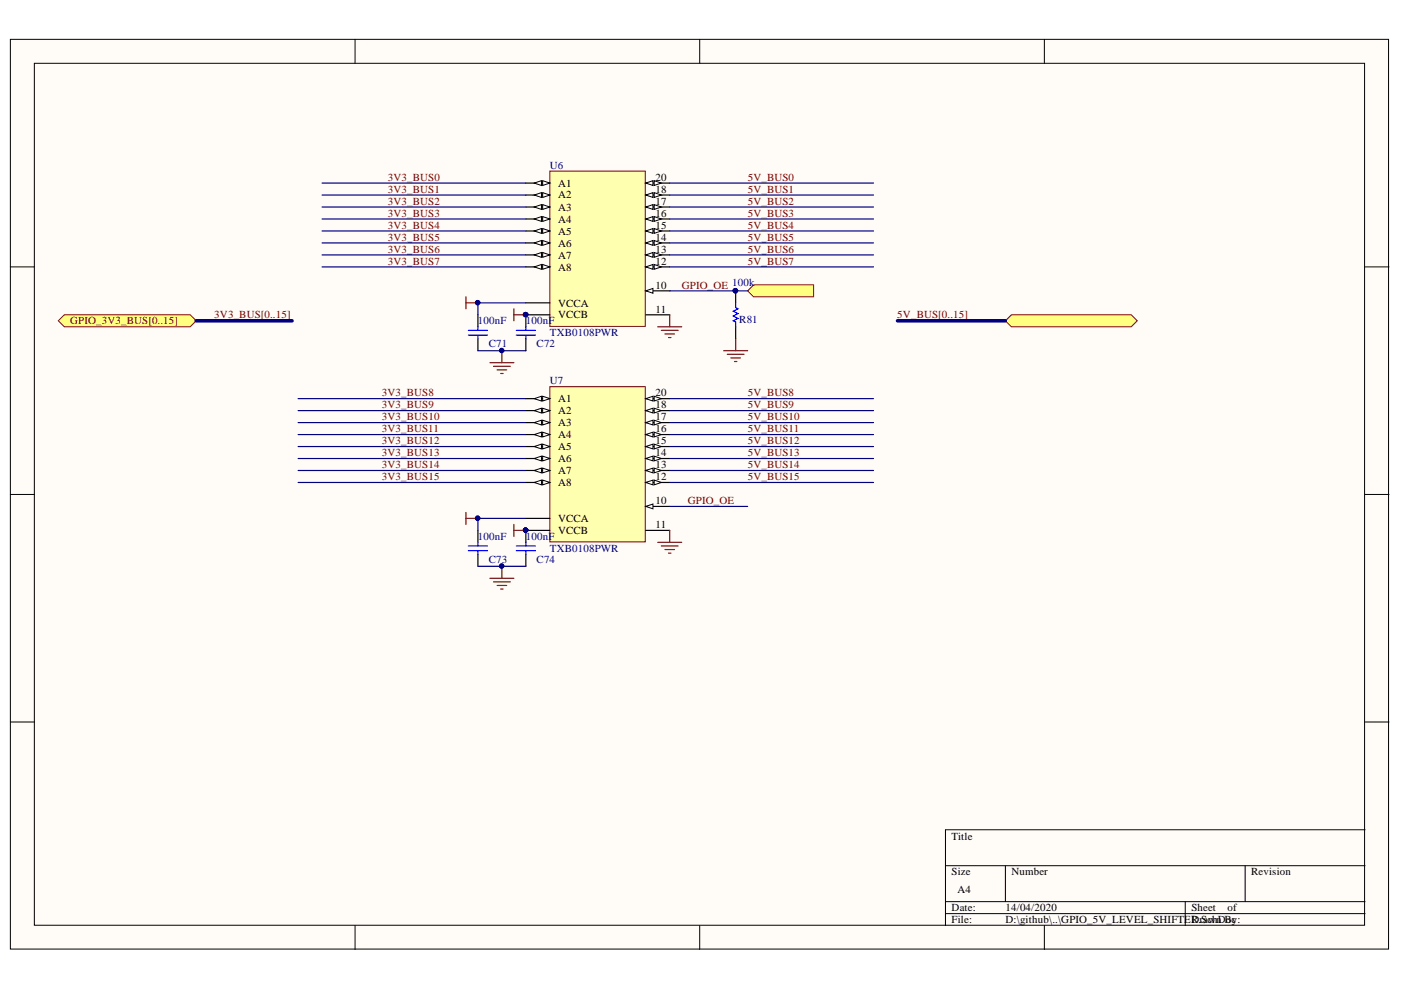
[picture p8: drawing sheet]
<svg xmlns="http://www.w3.org/2000/svg" width="297mm" height="210mm" viewBox="0 0 297 210" stroke-linecap="round" stroke-linejoin="round" font-family="sans-serif">
<defs><g id="words">
<g font-size="2.3" fill="#000080">
<text x="116.6" y="35.7">U6</text>
<text x="101.3" y="68.8">100nF</text>
<text x="111.5" y="68.8">100nF</text>
<text x="116.6" y="71.3">TXB0108PWR</text>
<text x="156.7" y="68.5">R81</text>
<text x="103.6" y="73.6">C71</text>
<text x="113.8" y="73.6">C72</text>
<text x="116.6" y="81.5">U7</text>
<text x="101.3" y="114.5">100nF</text>
<text x="103.6" y="119.3">C73</text>
<text x="111.5" y="114.5">100nF</text>
<text x="113.8" y="119.3">C74</text>
<text x="116.6" y="117.1">TXB0108PWR</text>
</g>
<g font-size="2.3" fill="#800000">
<text x="82.2" y="38.3">3V3_BUS0</text>
<text x="82.2" y="40.8">3V3_BUS1</text>
<text x="158.5" y="38.3">5V_BUS0</text>
<text x="158.5" y="40.8">5V_BUS1</text>
<text x="82.2" y="43.4">3V3_BUS2</text>
<text x="82.2" y="46">3V3_BUS3</text>
<text x="158.5" y="43.4">5V_BUS2</text>
<text x="158.5" y="46">5V_BUS3</text>
<text x="82.2" y="48.5">3V3_BUS4</text>
<text x="82.2" y="51">3V3_BUS5</text>
<text x="82.2" y="53.6">3V3_BUS6</text>
<text x="158.5" y="48.5">5V_BUS4</text>
<text x="158.5" y="51">5V_BUS5</text>
<text x="158.5" y="53.6">5V_BUS6</text>
<text x="82.2" y="56.1">3V3_BUS7</text>
<text x="158.5" y="56.1">5V_BUS7</text>
<text x="144.6" y="61.2">GPIO_OE 100k</text>
<text x="14.9" y="68.8">GPIO_3V3_BUS[0..15]</text>
<text x="45.4" y="67.5">3V3_BUS[0..15]</text>
<text x="190.2" y="67.5">5V_BUS[0..15]</text>
<text x="81" y="84">3V3_BUS8</text>
<text x="81" y="86.5">3V3_BUS9</text>
<text x="81" y="89.1">3V3_BUS10</text>
<text x="158.5" y="84">5V_BUS8</text>
<text x="158.5" y="86.5">5V_BUS9</text>
<text x="158.5" y="89.1">5V_BUS10</text>
<text x="81" y="91.6">3V3_BUS11</text>
<text x="81" y="94.2">3V3_BUS12</text>
<text x="158.5" y="91.6">5V_BUS11</text>
<text x="158.5" y="94.2">5V_BUS12</text>
<text x="81" y="96.7">3V3_BUS13</text>
<text x="81" y="99.2">3V3_BUS14</text>
<text x="81" y="101.8">3V3_BUS15</text>
<text x="158.5" y="96.7">5V_BUS13</text>
<text x="158.5" y="99.2">5V_BUS14</text>
<text x="158.5" y="101.8">5V_BUS15</text>
<text x="145.8" y="106.9">GPIO_OE</text>
</g>
<g font-size="2.3">
<text x="118.3" y="39.5">A1</text>
<text x="139" y="40.8">18</text>
<text x="139" y="38.3">20</text>
<text x="118.3" y="42.1">A2</text>
<text x="118.3" y="44.7">A3</text>
<text x="118.3" y="47.2">A4</text>
<text x="139" y="46">16</text>
<text x="139" y="43.4">17</text>
<text x="118.3" y="49.8">A5</text>
<text x="118.3" y="52.3">A6</text>
<text x="139" y="53.6">13</text>
<text x="139" y="51">14</text>
<text x="139" y="48.5">15</text>
<text x="118.3" y="54.8">A7</text>
<text x="118.3" y="57.4">A8</text>
<text x="139" y="56.1">12</text>
<text x="118.3" y="65">VCCA</text>
<text x="139" y="61.2">10</text>
<text x="118.3" y="67.5">VCCB</text>
<text x="139" y="66.3">11</text>
<text x="118.3" y="85.3">A1</text>
<text x="118.3" y="87.8">A2</text>
<text x="139" y="89.1">17</text>
<text x="139" y="86.5">18</text>
<text x="139" y="84">20</text>
<text x="118.3" y="90.3">A3</text>
<text x="118.3" y="92.9">A4</text>
<text x="118.3" y="95.4">A5</text>
<text x="139" y="94.2">15</text>
<text x="139" y="91.6">16</text>
<text x="118.3" y="98">A6</text>
<text x="118.3" y="100.5">A7</text>
<text x="139" y="101.8">12</text>
<text x="139" y="99.2">13</text>
<text x="139" y="96.7">14</text>
<text x="118.3" y="103">A8</text>
<text x="139" y="106.9">10</text>
<text x="118.3" y="113.3">VCCB</text>
<text x="118.3" y="110.7">VCCA</text>
<text x="139" y="112">11</text>
<text x="201.8" y="178">Title</text>
<text x="201.8" y="185.6">Size</text>
<text x="214.4" y="185.6">Number</text>
<text x="265.3" y="185.6">Revision</text>
<text x="203" y="189.4">A4</text>
<text x="201.8" y="193.2">Date:</text>
<text x="201.8" y="195.7">File:</text>
<text x="213.2" y="193.2">14/04/2020</text>
<text x="213.2" y="195.7">D:\github\..\GPIO_5V_LEVEL_SHIFTER.SchDBy:</text>
<text x="252.6" y="193.2">Sheet</text>
<text x="252.6" y="195.7">Drawn oc</text>
<text x="260.2" y="193.2">of</text>
</g>
</g></defs>
<g fill="#fffcf8" stroke="#000" stroke-width=".21">
<path d="M2.2 8.3h292.2v192.9h-292.2z"/>
<path d="M7.3 13.4h282v182.8h-282z"/>
</g>
<g fill="none" stroke="#000" stroke-width=".21">
<path d="M75.3 8.3v5.1M148.4 8.3v5.1M221.4 8.3v5.1M2.2 56.6h5.1M289.4 56.6h5.1M2.2 104.8h5.1M289.4 104.8h5.1M2.2 153.1h5.1M289.4 153.1h5.1M289.4 175.9h-88.9v20.3M75.3 196.2v5.1M148.4 196.2v5.1"/>
<path d="M200.5 183.6h88.9M200.5 191.2h88.9M200.5 193.7h88.9M213.2 183.6v7.6M221.4 196.2v5.1M251.3 191.2v5M264 183.6v7.6"/>
</g>
<path d="M116.6 36.3h20.2v32.9h-20.2z" fill="#ffffb0" stroke="#800000" stroke-width=".21"/>
<path d="M111.5 38.8h5.1" fill="none" stroke="#000" stroke-width=".25"/>
<path d="M115.1 38.3l1.5 .5-1.5 .5z" fill="#fffcf8"/>
<path d="M115.1 38.3l1.5 .5-1.5 .5z" fill="none" stroke="#000" stroke-width=".21"/>
<path d="M113.3 38.8l1.5-.5v1z" fill="#fffcf8"/>
<path d="M113.3 38.8l1.5-.5v1z" fill="none" stroke="#000" stroke-width=".21"/>
<path d="M136.9 61.7h5.1" fill="none" stroke="#000" stroke-width=".25"/>
<path d="M136.9 61.7l1.5-.5v1z" fill="#fffcf8"/>
<path d="M136.9 61.7l1.5-.5v1z" fill="none" stroke="#000" stroke-width=".21"/>
<path d="M136.9 56.6h5.1M136.9 66.7h5.1" fill="none" stroke="#000" stroke-width=".25"/>
<path d="M136.9 56.6l1.5-.5v1z" fill="#fffcf8"/>
<path d="M136.9 56.6l1.5-.5v1z" fill="none" stroke="#000" stroke-width=".21"/>
<path d="M138.7 56.1l1.5 .5-1.5 .5z" fill="#fffcf8"/>
<path d="M138.7 56.1l1.5 .5-1.5 .5z" fill="none" stroke="#000" stroke-width=".21"/>
<path d="M136.9 54h5.1" fill="none" stroke="#000" stroke-width=".25"/>
<path d="M136.9 54l1.5-.5v1.1z" fill="#fffcf8"/>
<path d="M136.9 54l1.5-.5v1.1z" fill="none" stroke="#000" stroke-width=".21"/>
<path d="M138.7 53.5l1.5 .5-1.5 .6z" fill="#fffcf8"/>
<path d="M138.7 53.5l1.5 .5-1.5 .6z" fill="none" stroke="#000" stroke-width=".21"/>
<path d="M136.9 51.5h5.1" fill="none" stroke="#000" stroke-width=".25"/>
<path d="M136.9 51.5l1.5-.5v1z" fill="#fffcf8"/>
<path d="M136.9 51.5l1.5-.5v1z" fill="none" stroke="#000" stroke-width=".21"/>
<path d="M138.7 51l1.5 .5-1.5 .5z" fill="#fffcf8"/>
<path d="M138.7 51l1.5 .5-1.5 .5z" fill="none" stroke="#000" stroke-width=".21"/>
<path d="M136.9 49h5.1" fill="none" stroke="#000" stroke-width=".25"/>
<path d="M136.9 49l1.5-.5v1z" fill="#fffcf8"/>
<path d="M136.9 49l1.5-.5v1z" fill="none" stroke="#000" stroke-width=".21"/>
<path d="M138.7 48.5l1.5 .5-1.5 .5z" fill="#fffcf8"/>
<path d="M138.7 48.5l1.5 .5-1.5 .5z" fill="none" stroke="#000" stroke-width=".21"/>
<path d="M136.9 46.4h5.1" fill="none" stroke="#000" stroke-width=".25"/>
<path d="M136.9 46.4l1.5-.5v1z" fill="#fffcf8"/>
<path d="M136.9 46.4l1.5-.5v1z" fill="none" stroke="#000" stroke-width=".21"/>
<path d="M138.7 45.9l1.5 .5-1.5 .5z" fill="#fffcf8"/>
<path d="M138.7 45.9l1.5 .5-1.5 .5z" fill="none" stroke="#000" stroke-width=".21"/>
<path d="M136.9 43.9h5.1" fill="none" stroke="#000" stroke-width=".25"/>
<path d="M136.9 43.9l1.5-.5v1z" fill="#fffcf8"/>
<path d="M136.9 43.9l1.5-.5v1z" fill="none" stroke="#000" stroke-width=".21"/>
<path d="M138.7 43.4l1.5 .5-1.5 .5z" fill="#fffcf8"/>
<path d="M138.7 43.4l1.5 .5-1.5 .5z" fill="none" stroke="#000" stroke-width=".21"/>
<path d="M136.9 41.4h5.1" fill="none" stroke="#000" stroke-width=".25"/>
<path d="M136.9 41.4l1.5-.6v1.1z" fill="#fffcf8"/>
<path d="M136.9 41.4l1.5-.6v1.1z" fill="none" stroke="#000" stroke-width=".21"/>
<path d="M138.7 40.8l1.5 .6-1.5 .5z" fill="#fffcf8"/>
<path d="M138.7 40.8l1.5 .6-1.5 .5z" fill="none" stroke="#000" stroke-width=".21"/>
<path d="M136.9 38.8h5.1M111.5 66.7h5.1M111.5 64.2h5.1" fill="none" stroke="#000" stroke-width=".25"/>
<circle cx="111.4" cy="66.7" r=".46" fill="#000080" stroke="#000080" stroke-width=".21"/>
<path d="M136.9 38.8l1.5-.5v1z" fill="#fffcf8"/>
<path d="M136.9 38.8l1.5-.5v1z" fill="none" stroke="#000" stroke-width=".21"/>
<path d="M138.7 38.3l1.5 .5-1.5 .5z" fill="#fffcf8"/>
<path d="M138.7 38.3l1.5 .5-1.5 .5z" fill="none" stroke="#000" stroke-width=".21"/>
<path d="M111.5 41.4h5.1" fill="none" stroke="#000" stroke-width=".25"/>
<path d="M115.1 40.8l1.5 .6-1.5 .5z" fill="#fffcf8"/>
<path d="M115.1 40.8l1.5 .6-1.5 .5z" fill="none" stroke="#000" stroke-width=".21"/>
<path d="M113.3 41.4l1.5-.6v1.1z" fill="#fffcf8"/>
<path d="M113.3 41.4l1.5-.6v1.1z" fill="none" stroke="#000" stroke-width=".21"/>
<path d="M111.5 43.9h5.1" fill="none" stroke="#000" stroke-width=".25"/>
<path d="M115.1 43.4l1.5 .5-1.5 .5z" fill="#fffcf8"/>
<path d="M115.1 43.4l1.5 .5-1.5 .5z" fill="none" stroke="#000" stroke-width=".21"/>
<path d="M113.3 43.9l1.5-.5v1z" fill="#fffcf8"/>
<path d="M113.3 43.9l1.5-.5v1z" fill="none" stroke="#000" stroke-width=".21"/>
<path d="M111.5 46.4h5.1" fill="none" stroke="#000" stroke-width=".25"/>
<path d="M115.1 45.9l1.5 .5-1.5 .5z" fill="#fffcf8"/>
<path d="M115.1 45.9l1.5 .5-1.5 .5z" fill="none" stroke="#000" stroke-width=".21"/>
<path d="M113.3 46.4l1.5-.5v1z" fill="#fffcf8"/>
<path d="M113.3 46.4l1.5-.5v1z" fill="none" stroke="#000" stroke-width=".21"/>
<path d="M111.5 49h5.1" fill="none" stroke="#000" stroke-width=".25"/>
<path d="M115.1 48.5l1.5 .5-1.5 .5z" fill="#fffcf8"/>
<path d="M115.1 48.5l1.5 .5-1.5 .5z" fill="none" stroke="#000" stroke-width=".21"/>
<path d="M113.3 49l1.5-.5v1z" fill="#fffcf8"/>
<path d="M113.3 49l1.5-.5v1z" fill="none" stroke="#000" stroke-width=".21"/>
<path d="M111.5 51.5h5.1" fill="none" stroke="#000" stroke-width=".25"/>
<path d="M115.1 51l1.5 .5-1.5 .5z" fill="#fffcf8"/>
<path d="M115.1 51l1.5 .5-1.5 .5z" fill="none" stroke="#000" stroke-width=".21"/>
<path d="M113.3 51.5l1.5-.5v1z" fill="#fffcf8"/>
<path d="M113.3 51.5l1.5-.5v1z" fill="none" stroke="#000" stroke-width=".21"/>
<path d="M111.5 54h5.1" fill="none" stroke="#000" stroke-width=".25"/>
<path d="M115.1 53.5l1.5 .5-1.5 .6z" fill="#fffcf8"/>
<path d="M115.1 53.5l1.5 .5-1.5 .6z" fill="none" stroke="#000" stroke-width=".21"/>
<path d="M113.3 54l1.5-.5v1.1z" fill="#fffcf8"/>
<path d="M113.3 54l1.5-.5v1.1z" fill="none" stroke="#000" stroke-width=".21"/>
<path d="M111.5 56.6h5.1" fill="none" stroke="#000" stroke-width=".25"/>
<path d="M115.1 56.1l1.5 .5-1.5 .5z" fill="#fffcf8"/>
<path d="M115.1 56.1l1.5 .5-1.5 .5z" fill="none" stroke="#000" stroke-width=".21"/>
<path d="M113.3 56.6l1.5-.5v1z" fill="#fffcf8"/>
<path d="M113.3 56.6l1.5-.5v1z" fill="none" stroke="#000" stroke-width=".21"/>
<circle cx="111.4" cy="66.7" r=".46" fill="#000080" stroke="#000080" stroke-width=".21"/>
<path d="M116.6 82h20.2v32.9h-20.2z" fill="#ffffb0" stroke="#800000" stroke-width=".21"/>
<path d="M111.5 84.5h5.1" fill="none" stroke="#000" stroke-width=".25"/>
<path d="M115.1 84l1.5 .5-1.5 .5z" fill="#fffcf8"/>
<path d="M115.1 84l1.5 .5-1.5 .5z" fill="none" stroke="#000" stroke-width=".21"/>
<path d="M113.3 84.5l1.5-.5v1z" fill="#fffcf8"/>
<path d="M113.3 84.5l1.5-.5v1z" fill="none" stroke="#000" stroke-width=".21"/>
<path d="M136.9 107.4h5.1" fill="none" stroke="#000" stroke-width=".25"/>
<path d="M136.9 107.4l1.5-.5v1z" fill="#fffcf8"/>
<path d="M136.9 107.4l1.5-.5v1z" fill="none" stroke="#000" stroke-width=".21"/>
<path d="M136.9 112.5h5.1M136.9 102.3h5.1" fill="none" stroke="#000" stroke-width=".25"/>
<path d="M136.9 102.3l1.5-.5v1z" fill="#fffcf8"/>
<path d="M136.9 102.3l1.5-.5v1z" fill="none" stroke="#000" stroke-width=".21"/>
<path d="M138.7 101.8l1.5 .5-1.5 .5z" fill="#fffcf8"/>
<path d="M138.7 101.8l1.5 .5-1.5 .5z" fill="none" stroke="#000" stroke-width=".21"/>
<path d="M136.9 99.8h5.1" fill="none" stroke="#000" stroke-width=".25"/>
<path d="M136.9 99.8l1.5-.6v1.1z" fill="#fffcf8"/>
<path d="M136.9 99.8l1.5-.6v1.1z" fill="none" stroke="#000" stroke-width=".21"/>
<path d="M138.7 99.2l1.5 .6-1.5 .5z" fill="#fffcf8"/>
<path d="M138.7 99.2l1.5 .6-1.5 .5z" fill="none" stroke="#000" stroke-width=".21"/>
<path d="M136.9 97.2h5.1" fill="none" stroke="#000" stroke-width=".25"/>
<path d="M136.9 97.2l1.5-.5v1z" fill="#fffcf8"/>
<path d="M136.9 97.2l1.5-.5v1z" fill="none" stroke="#000" stroke-width=".21"/>
<path d="M138.7 96.7l1.5 .5-1.5 .5z" fill="#fffcf8"/>
<path d="M138.7 96.7l1.5 .5-1.5 .5z" fill="none" stroke="#000" stroke-width=".21"/>
<path d="M136.9 94.7h5.1" fill="none" stroke="#000" stroke-width=".25"/>
<path d="M136.9 94.7l1.5-.5v1z" fill="#fffcf8"/>
<path d="M136.9 94.7l1.5-.5v1z" fill="none" stroke="#000" stroke-width=".21"/>
<path d="M138.7 94.2l1.5 .5-1.5 .5z" fill="#fffcf8"/>
<path d="M138.7 94.2l1.5 .5-1.5 .5z" fill="none" stroke="#000" stroke-width=".21"/>
<path d="M136.9 92.1h5.1" fill="none" stroke="#000" stroke-width=".25"/>
<path d="M136.9 92.1l1.5-.5v1z" fill="#fffcf8"/>
<path d="M136.9 92.1l1.5-.5v1z" fill="none" stroke="#000" stroke-width=".21"/>
<path d="M138.7 91.6l1.5 .5-1.5 .5z" fill="#fffcf8"/>
<path d="M138.7 91.6l1.5 .5-1.5 .5z" fill="none" stroke="#000" stroke-width=".21"/>
<path d="M136.9 89.6h5.1" fill="none" stroke="#000" stroke-width=".25"/>
<path d="M136.9 89.6l1.5-.5v1z" fill="#fffcf8"/>
<path d="M136.9 89.6l1.5-.5v1z" fill="none" stroke="#000" stroke-width=".21"/>
<path d="M138.7 89.1l1.5 .5-1.5 .5z" fill="#fffcf8"/>
<path d="M138.7 89.1l1.5 .5-1.5 .5z" fill="none" stroke="#000" stroke-width=".21"/>
<path d="M136.9 87.1h5.1" fill="none" stroke="#000" stroke-width=".25"/>
<path d="M136.9 87.1l1.5-.5v1z" fill="#fffcf8"/>
<path d="M136.9 87.1l1.5-.5v1z" fill="none" stroke="#000" stroke-width=".21"/>
<path d="M138.7 86.6l1.5 .5-1.5 .5z" fill="#fffcf8"/>
<path d="M138.7 86.6l1.5 .5-1.5 .5z" fill="none" stroke="#000" stroke-width=".21"/>
<path d="M136.9 84.5h5.1M111.5 112.5h5.1M111.5 109.9h5.1" fill="none" stroke="#000" stroke-width=".25"/>
<circle cx="111.4" cy="112.4" r=".46" fill="#000080" stroke="#000080" stroke-width=".21"/>
<path d="M136.9 84.5l1.5-.5v1z" fill="#fffcf8"/>
<path d="M136.9 84.5l1.5-.5v1z" fill="none" stroke="#000" stroke-width=".21"/>
<path d="M138.7 84l1.5 .5-1.5 .5z" fill="#fffcf8"/>
<path d="M138.7 84l1.5 .5-1.5 .5z" fill="none" stroke="#000" stroke-width=".21"/>
<path d="M111.5 87.1h5.1" fill="none" stroke="#000" stroke-width=".25"/>
<path d="M115.1 86.6l1.5 .5-1.5 .5z" fill="#fffcf8"/>
<path d="M115.1 86.6l1.5 .5-1.5 .5z" fill="none" stroke="#000" stroke-width=".21"/>
<path d="M113.3 87.1l1.5-.5v1z" fill="#fffcf8"/>
<path d="M113.3 87.1l1.5-.5v1z" fill="none" stroke="#000" stroke-width=".21"/>
<path d="M111.5 89.6h5.1" fill="none" stroke="#000" stroke-width=".25"/>
<path d="M115.1 89.1l1.5 .5-1.5 .5z" fill="#fffcf8"/>
<path d="M115.1 89.1l1.5 .5-1.5 .5z" fill="none" stroke="#000" stroke-width=".21"/>
<path d="M113.3 89.6l1.5-.5v1z" fill="#fffcf8"/>
<path d="M113.3 89.6l1.5-.5v1z" fill="none" stroke="#000" stroke-width=".21"/>
<path d="M111.5 92.1h5.1" fill="none" stroke="#000" stroke-width=".25"/>
<path d="M115.1 91.6l1.5 .5-1.5 .5z" fill="#fffcf8"/>
<path d="M115.1 91.6l1.5 .5-1.5 .5z" fill="none" stroke="#000" stroke-width=".21"/>
<path d="M113.3 92.1l1.5-.5v1z" fill="#fffcf8"/>
<path d="M113.3 92.1l1.5-.5v1z" fill="none" stroke="#000" stroke-width=".21"/>
<path d="M111.5 94.7h5.1" fill="none" stroke="#000" stroke-width=".25"/>
<path d="M115.1 94.2l1.5 .5-1.5 .5z" fill="#fffcf8"/>
<path d="M115.1 94.2l1.5 .5-1.5 .5z" fill="none" stroke="#000" stroke-width=".21"/>
<path d="M113.3 94.7l1.5-.5v1z" fill="#fffcf8"/>
<path d="M113.3 94.7l1.5-.5v1z" fill="none" stroke="#000" stroke-width=".21"/>
<path d="M111.5 97.2h5.1" fill="none" stroke="#000" stroke-width=".25"/>
<path d="M115.1 96.7l1.5 .5-1.5 .5z" fill="#fffcf8"/>
<path d="M115.1 96.7l1.5 .5-1.5 .5z" fill="none" stroke="#000" stroke-width=".21"/>
<path d="M113.3 97.2l1.5-.5v1z" fill="#fffcf8"/>
<path d="M113.3 97.2l1.5-.5v1z" fill="none" stroke="#000" stroke-width=".21"/>
<path d="M111.5 99.8h5.1" fill="none" stroke="#000" stroke-width=".25"/>
<path d="M115.1 99.2l1.5 .6-1.5 .5z" fill="#fffcf8"/>
<path d="M115.1 99.2l1.5 .6-1.5 .5z" fill="none" stroke="#000" stroke-width=".21"/>
<path d="M113.3 99.8l1.5-.6v1.1z" fill="#fffcf8"/>
<path d="M113.3 99.8l1.5-.6v1.1z" fill="none" stroke="#000" stroke-width=".21"/>
<path d="M111.5 102.3h5.1" fill="none" stroke="#000" stroke-width=".25"/>
<path d="M115.1 101.8l1.5 .5-1.5 .5z" fill="#fffcf8"/>
<path d="M115.1 101.8l1.5 .5-1.5 .5z" fill="none" stroke="#000" stroke-width=".21"/>
<path d="M113.3 102.3l1.5-.5v1z" fill="#fffcf8"/>
<path d="M113.3 102.3l1.5-.5v1z" fill="none" stroke="#000" stroke-width=".21"/>
<g fill="#000080" stroke="#000080" stroke-width=".21">
<circle cx="111.4" cy="112.4" r=".46"/>
<circle cx="101.3" cy="64.2" r=".47"/>
<circle cx="111.4" cy="66.7" r=".46"/>
</g>
<g fill="none" stroke="#800000" stroke-width=".25">
<path d="M98.8 62.9v2.6M98.8 64.2h2.5M109 65.5v2.5M109 66.7h2.5M139.5 69.3h5M140.2 70h3.6M141 70.8h2M141.7 71.6h.6M142 66.7v2.6M139.5 115h5M140.2 115.8h3.6M141 116.5h2"/>
<path d="M141.7 117.3h.6M142 112.5v2.5"/>
</g>
<g fill="#ffff80" stroke="#800000" stroke-width=".21">
<path d="M12.4 68l1.2-1.3h26.7l1.3 1.3-1.3 1.3h-26.7z" fill-rule="evenodd"/>
<path d="M213.2 68l1.2-1.3h25.5l1.2 1.3-1.2 1.3h-25.5z" fill-rule="evenodd"/>
<path d="M158.5 61.7l1.3-1.3h12.7v2.5h-12.7z" fill-rule="evenodd"/>
</g>
<path d="M101.3 66.7v2.6M101.3 71.8v2.6M111.5 66.7v2.6M111.5 71.8v2.6M156 61.7v2.5M156 69.3v2.5M101.3 112.5v2.5M101.3 117.5v2.6M111.5 112.5v2.5M111.5 117.5v2.6" fill="none" stroke="#000" stroke-width=".25"/>
<g fill="#000080" stroke="#000080" stroke-width=".21">
<circle cx="111.4" cy="66.7" r=".46"/>
<circle cx="106.4" cy="74.3" r=".46"/>
<circle cx="101.3" cy="109.9" r=".47"/>
<circle cx="111.4" cy="112.4" r=".46"/>
<circle cx="106.4" cy="120" r=".46"/>
<circle cx="155.9" cy="61.6" r=".47"/>
<circle cx="101.3" cy="64.2" r=".47"/>
</g>
<g fill="none" stroke="#00f" stroke-width=".25">
<path d="M99.3 71.1h4.1M99.3 70h4.1M101.3 69.3v.7M101.3 71.1v.7M109.5 71.1h4M109.5 70h4M111.5 69.3v.7M111.5 71.1v.7M156 64.2v1l.5 .3-1 .5 1 .5-1 .5 1 .5-1 .5 .5 .3v1M99.3 116.8h4.1M99.3 115.8h4.1M101.3 115v.8"/>
<path d="M101.3 116.8v.7M109.5 116.8h4M109.5 115.8h4M111.5 115v.8M111.5 116.8v.7"/>
</g>
<g fill="none" stroke="#800000" stroke-width=".25">
<path d="M103.9 76.9h5.1M104.6 77.7h3.6M105.4 78.4h2M106.2 79.2h.5M106.4 74.4v2.5M153.4 74.4h5.1M154.2 75.1h3.6M155 75.9h2M155.7 76.6h.5M156 71.8v2.6M98.8 108.6v2.6M98.8 109.9h2.5"/>
<path d="M109 111.2v2.5M109 112.5h2.5M103.9 122.6h5.1M104.6 123.4h3.6M105.4 124.1h2M106.2 124.9h.5M106.4 120.1v2.5"/>
</g>
<g fill="none" stroke="#000080" stroke-width=".25">
<path d="M68.3 38.8h43.2M142 38.8h43.2M68.3 41.4h43.2M68.3 43.9h43.2M68.3 46.4h43.2M68.3 49h43.2M68.3 51.5h43.2M68.3 54h43.2M68.3 56.6h43.2M142 41.4h43.2M142 43.9h43.2M142 46.4h43.2"/>
<path d="M142 49h43.2M142 51.5h43.2M142 54h43.2M142 56.6h43.2M101.3 74.4h10.2M111.5 64.2h-10.2v2.5M142 61.7h16.5M63.2 84.5h48.3M63.2 87.1h48.3M63.2 89.6h48.3M63.2 92.1h48.3M63.2 94.7h48.3"/>
<path d="M63.2 97.2h48.3M63.2 99.8h48.3M142 84.5h43.2M142 87.1h43.2M142 89.6h43.2M142 92.1h43.2M142 94.7h43.2M142 97.2h43.2M142 99.8h43.2M63.2 102.3h48.3M111.5 109.9h-10.2v2.6M142 102.3h43.2"/>
<path d="M142 107.4h16.5M101.3 120.1h10.2"/>
</g>
<path d="M41.6 68h20.3M190.3 68h22.9" fill="none" stroke="#000080" stroke-width=".76"/>
<use href="#words"/>
</svg>
